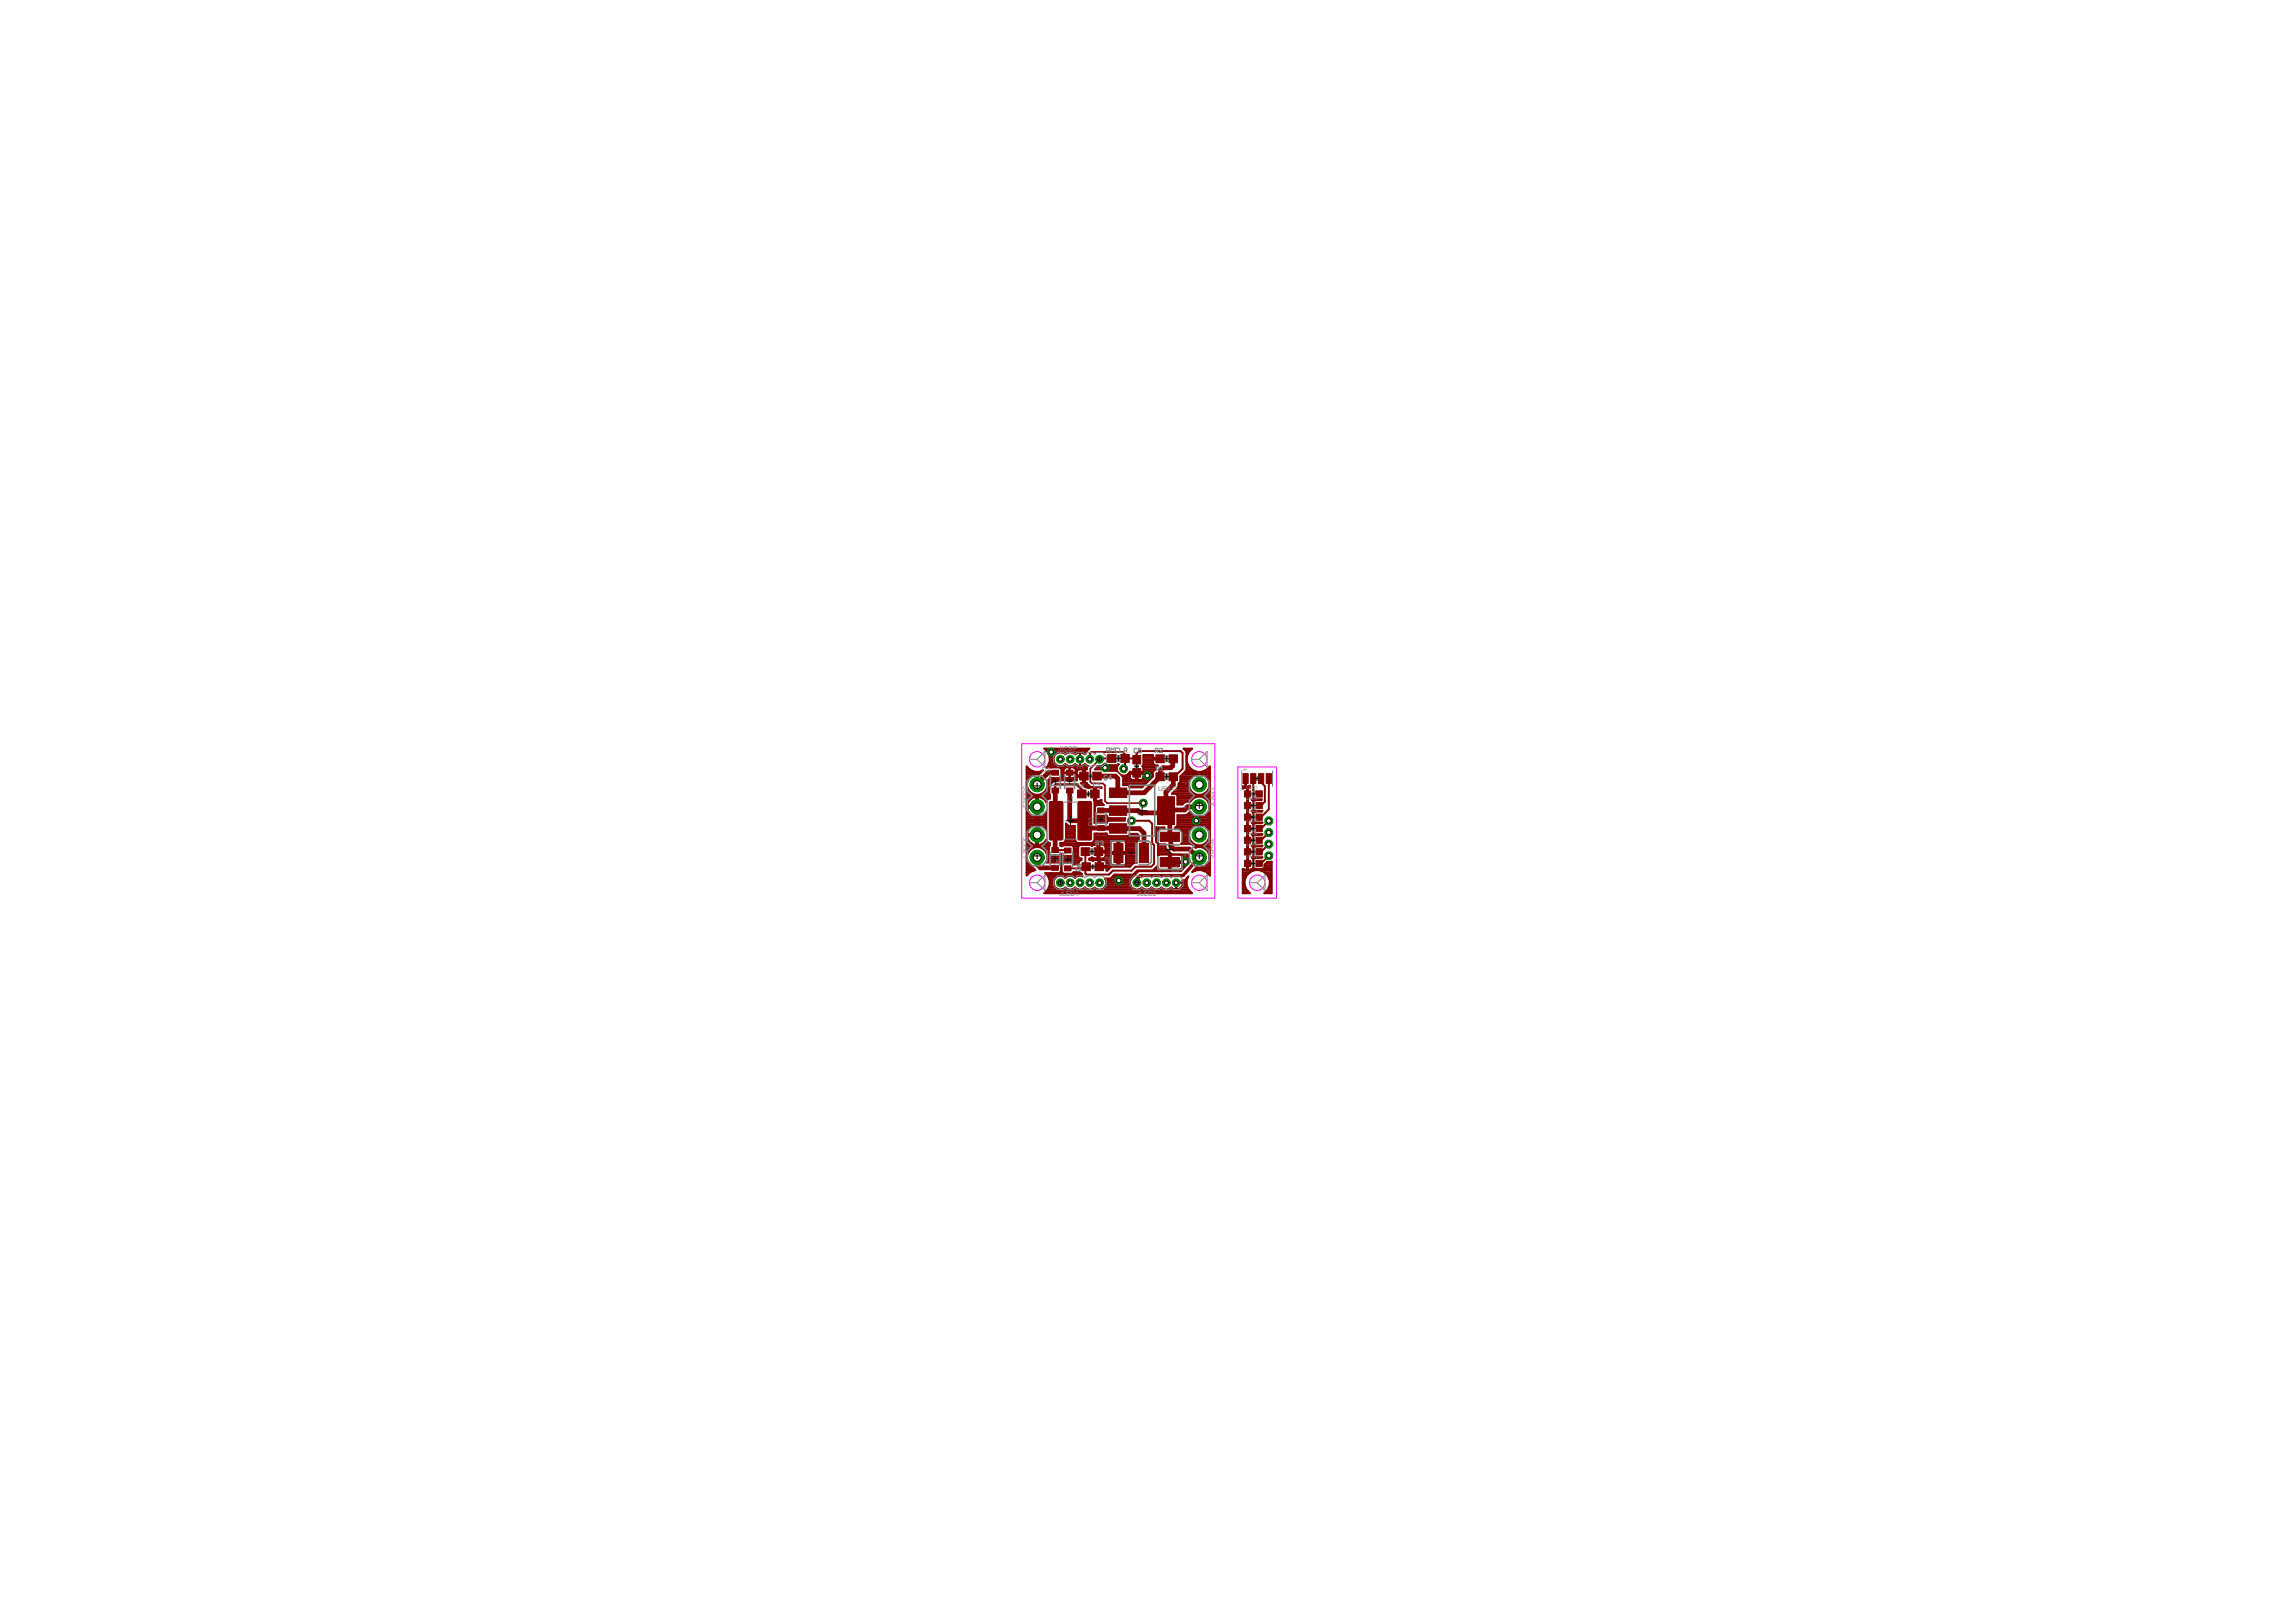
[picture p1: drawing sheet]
<svg xmlns="http://www.w3.org/2000/svg" width="297mm" height="210mm" viewBox="0 0 297 210" stroke-linecap="round" stroke-linejoin="round" font-family="sans-serif">
<defs><g id="words">
<g font-size="1" fill="#808080">
<text x="132.3" y="101.8" transform="rotate(90 132.3 101.8)">JCOIL2</text>
<text x="134.8" y="99.9">D2</text>
<text x="137" y="97.2">JICSP</text>
<text x="153.6" y="101.6" transform="rotate(-90 153.6 101.6)">-</text>
<text x="160.8" y="99.9">+</text>
<text x="138" y="103.6">L</text>
<text x="138.5" y="103.6">1</text>
<text x="139.3" y="102">D4</text>
<text x="141.4" y="106.9" transform="rotate(-90 141.4 106.9)">D3</text>
<text x="149.8" y="102.4">UREG</text>
<text x="153.6" y="104.7" transform="rotate(-90 153.6 104.7)">+</text>
<text x="157.1" y="104.4" transform="rotate(-90 157.1 104.4)">JLAS1</text>
<text x="132.3" y="108.3" transform="rotate(90 132.3 108.3)">JCOIL1</text>
<text x="137.1" y="112.1" transform="rotate(-90 137.1 112.1)">D</text>
<text x="137.1" y="111.5" transform="rotate(-90 137.1 111.5)">5</text>
<text x="138.1" y="111.3" transform="rotate(-90 138.1 111.3)">D</text>
<text x="138.1" y="110.7" transform="rotate(-90 138.1 110.7)">1</text>
<text x="143.6" y="111.9" transform="rotate(-90 143.6 111.9)">C2</text>
<text x="151.5" y="112.8">C3</text>
<text x="153.6" y="110.9" transform="rotate(-90 153.6 110.9)">+</text>
<text x="153.6" y="108.1" transform="rotate(-90 153.6 108.1)">-</text>
<text x="157" y="111" transform="rotate(-90 157 111)">JLAS2</text>
<text x="137.1" y="116">JLED1</text>
<text x="147.1" y="116">JLED2</text>
</g>
<g font-size=".7" fill="#808080">
<text x="161.3" y="102">LED1</text>
<text x="161.3" y="103.5">LED2</text>
<text x="161.3" y="105">LED3</text>
<text x="161.3" y="106.5">LED7</text>
<text x="161.3" y="111">LED4</text>
<text x="161.3" y="109.5">LED5</text>
<text x="161.3" y="108">LED6</text>
</g>
</g></defs>
<g fill="#800000" stroke="#800000" stroke-width=".13">
<path d="M136.1 109.7h.8v.6h-.8z"/>
<path d="M136.1 112h.8v.6h-.8z"/>
<path d="M136.1 102h.8v.6h-.8z"/>
<path d="M136.1 99.7h.8v.6h-.8z"/>
<path d="M139.4 102.2h1.1v1.1h-1.1z"/>
<path d="M141.1 102.2h1.1v1.1h-1.1z"/>
<path d="M144.1 109.1h1.2v2.5h-1.2z"/>
<path d="M147.4 109.1h1.2v2.5h-1.2z"/>
<path d="M143.5 102h2.3v1.2h-2.3z"/>
<path d="M143.5 104.3h2.3v1.2h-2.3z"/>
<path d="M143.5 106.6h2.3v1.2h-2.3z"/>
<path d="M149.8 103.1h2.2v3.6h-2.2z"/>
<path d="M150.1 111h2.5v1.2h-2.5z"/>
<path d="M150.1 107.7h2.5v1.2h-2.5z"/>
<path d="M141.4 99.9h1.1v1h-1.1z"/>
<path d="M139.7 99.9h1.1v1h-1.1z"/>
<path d="M149.5 100h1.1v1h-1.1z"/>
<path d="M151.2 100h1.1v1h-1.1z"/>
<path d="M149.5 97.7h1.1v1h-1.1z"/>
<path d="M151.2 97.7h1.1v1h-1.1z"/>
<path d="M142 106.8h.9v.7h-.9z"/>
<path d="M142 104.6h.9v.6h-.9z"/>
<path d="M143.3 97.6h1.1v1.1h-1.1z"/>
<path d="M145 97.6h1.1v1.1h-1.1z"/>
<path d="M146.6 97.8h1v1.1h-1z"/>
<path d="M146.6 99.5h1v1.1h-1z"/>
<path d="M138 102h.8v.6h-.8z"/>
<path d="M138 99.7h.8v.6h-.8z"/>
<path d="M137.7 112.1h.9v.6h-.9z"/>
<path d="M137.7 109.7h.9v.7h-.9z"/>
<path d="M141.6 109.7h1.1v1h-1.1z"/>
<path d="M139.9 109.7h1.1v1h-1.1z"/>
<path d="M140 111.7h1.1v1h-1.1z"/>
<path d="M141.7 111.7h1.1v1h-1.1z"/>
<path d="M161.8 100.1h.7v1.3h-.7z"/>
<path d="M162.8 100.1h.7v1.3h-.7z"/>
<path d="M160.8 100.1h.7v1.3h-.7z"/>
<path d="M163.8 100.1h.7v1.3h-.7z"/>
<path d="M162.5 102.3h.8v.8h-.8z"/>
<path d="M161 102.3h.8v.8h-.8z"/>
<path d="M162.5 103.8h.8v.8h-.8z"/>
<path d="M161 103.8h.8v.8h-.8z"/>
<path d="M162.5 105.3h.8v.9h-.8z"/>
<path d="M161 105.3h.8v.9h-.8z"/>
<path d="M162.5 111.3h.8v.8h-.8z"/>
<path d="M161 111.3h.8v.8h-.8z"/>
<path d="M162.5 109.8h.8v.8h-.8z"/>
<path d="M161 109.8h.8v.8h-.8z"/>
<path d="M162.5 108.3h.8v.8h-.8z"/>
<path d="M161 108.3h.8v.8h-.8z"/>
<path d="M162.5 106.8h.8v.8h-.8z"/>
<path d="M161 106.8h.8v.8h-.8z"/>
</g>
<g fill="#800000" stroke="#800000" stroke-width=".13">
<path d="M135.8 103.8l1.5-.1 .2 .2v4.6l-.2 .2h-1.4l-.2-.2z" fill-rule="evenodd"/>
<path d="M139.5 103.8l1.5-.1 .2 .2v4.6l-.2 .2h-1.4l-.2-.2z" fill-rule="evenodd"/>
</g>
<path d="M151.8 98.2l-.1 .9-.2 .3h-1l-.4 .3v.8l-2.1 2.1h-3.3l-.1-1.8-.3-.4h-2.4M134.2 111v.9l.4 .4h1.9M134.2 104.4v3.7M136.5 102.3v3.8l.1 .1-.1 .1v3.7M136.5 100h-.9l-1.4 1.4v.1M138.4 102.3v3.8l.1 .1h1.8v.6l.3 .4h6.8l.6 .6v2.6M144.6 104.9h.1M150.8 104.9h.1M150.9 104.9l.4 .6v2.8h.2v1.2l.3 .4h2.1l1 1.1h.3M151.8 100.5v1.1l-1 .9v2.4M155.2 104.4h-1.6l-.4 .4h-2.3l-.3 .4h-3.1l-.3-.3h-4.8" fill="none" stroke="#800000" stroke-width=".61"/>
<g fill="none" stroke="#800000" stroke-width=".25">
<path d="M132.8 99.8h.9M132.8 99.6h.4M132.8 99.4h.2M134.7 99.8h.1M135.1 96.9h5.8M135.4 97.1h5.3M135.6 99.1h5.1M135.6 97.4h4.9M135.7 98.9h.9M135.7 97.6h.9M135.8 98.7h.6M135.8 97.8h.6"/>
<path d="M135.8 98.3h.5M135.8 98.5h.5M135.8 98h.5M136 99.3h.1M137 97.4a.9 .9 0 0 0-.7 .9 .9 .9 0 0 0 .7 .8M137.2 99.4h.6M137.3 99.8h.3M137.3 99.6h.3M137.4 99.1l.4-.2 .5 .2M137.4 97.4l.4 .2 .5-.2M137.8 98.9h.1M137.8 97.6h.1"/>
<path d="M138.3 99.8h.1M138.3 99.6h.1M138.3 99.4h.1M138.6 99.1l.5-.2 .5 .2M138.6 97.4l.5 .2 .5-.2M139 99.4h1.6M139 98.9h.1M139 97.6h.1M139.2 99.8h.1M139.2 99.6h.3M139.5 99.6h.6v1.7h-.3l.6 .6h.3l.1 .1 .3-.1M139.5 99.6l-.2 .2"/>
<path d="M139.7 97.4v1.7M139.7 98.3h.1M139.7 98.9h.1M139.7 98.7h.1M139.7 98.5h.1M139.7 98h.1M139.7 97.8h.1M139.7 97.6h.1M139.8 99.1l.6-.2 .3 .2M140.1 99.8h.3M140.1 99.6h.3M140.3 98.9h.1"/>
<path d="M140.3 97.6h.1M140.6 99.3v.3h-.2v.7h-1.1v-.5M140.6 99.3h.1M140.7 97.1l.2-.2h-5.8a1.61 1.61 0 0 1 .3 2.4h1.7l.2 .2v1M140.7 97.1l-.3 .5-.6-.2M140.7 99.1l-.1 .2M141.9 99.4h2.6M142.1 99.1h2.5M142.1 99.1v.1M142.7 99.6h1.8M142.8 98.9h.2M143.8 98.1h-1.4l-.1 .2"/>
<path d="M144.7 98.9h.1M144.7 98.9l-.2 .1h-1.4l-.2-.2-.5 .3M144.7 98.9a.74 .74 0 0 0-.2 .9h-1.7l-.2-.2h-.9l.4-.5M145.5 98.1v.1v-.6l-.3-.3h-4l-.2 .2v.8M145.5 98.1v1.2l-.1 .2M145.5 98.1h1.4l.2 .2h-.2M146.2 99.9a.83 .83 0 0 1-1 .5M146.2 99.9h.1M146.2 99.9h.7v1h-.5M147 98.3v-.7l.4-.4h5.3l.3 .3v2l-1 1h-.2M147.8 99.1h1.9M147.9 98.3h2.1"/>
<path d="M147.9 99.8h1.3M147.9 99.6h1.5M147.9 99.4h1.6M147.9 98.9h1.3M147.9 98.7h1.3M147.9 98.5h1.3M147.9 98h1.3M147.9 97.8h1.3M149.2 98.9v-.6h.8v-.2h-.8v-.4h-1.3v1.3l-.1 .2 .1 .1v.6h-.7v1h.5l.2-.2v-.6h-1.7v.6l.2 .2M149.2 98.9l.2 .1 .4 .1-.3 .2a.64 .64 0 0 1-.3 .6v.6M153.2 96.9h1M153.4 99.8h1.3"/>
<path d="M153.4 97.1h.6M153.5 99.1h.3M153.5 97.4h.3M153.5 98.3h.1M153.5 99.6h.7M153.5 99.4h.5M153.5 98.9h.2M153.5 98.7h.1M153.5 98.5h.1M153.5 98h.1M153.5 97.8h.1M153.5 97.6h.2"/>
<path d="M155.6 99.8h.9M156.1 99.6h.4M156.3 99.4h.2M132.8 101.6h.1M132.8 106.5h2.6M132.8 105.6h.7M132.8 112.7h.9M132.8 100.7h.4M132.8 109.3h1.1M132.8 100h1.8M132.8 112h.6M132.8 113.1h.2"/>
<path d="M132.8 112.9h.4M132.8 112.5h1M132.8 112.2h.8M132.8 111.8h.4M132.8 111.6h.2M132.8 111.3h.1M132.8 111.1h.1M132.8 110.9h.1M132.8 110.7h.1M132.8 110.4h.2M132.8 110.2h.3M132.8 110h.5"/>
<path d="M132.8 109.8h.7M132.8 109.6h2.9M132.8 109.1h.6M132.8 108.9h.4M132.8 108.7h.2M132.8 108.5h.1M132.8 108.2h.1M132.8 108h1.2M132.8 107.8h.1M132.8 107.6h.1M132.8 107.4h.3M132.8 107.1h.4"/>
<path d="M132.8 106.9h.7M132.8 106.7h2.6M132.8 106.2h2.6M132.8 106h2.6M132.8 105.8h2.6M132.8 105.3h.4M132.8 105.1h.3M132.8 104.9h.1M132.8 104.7h.1M132.8 104.5h1.2M132.8 104.2h.1M132.8 104h.1"/>
<path d="M132.8 103.8h.2M132.8 103.6h.4M132.8 103.4h.6M132.8 103.1h1.1M132.8 102.9h3M132.8 102.7h.7M132.8 102.5h.5M132.8 102.3h.3M132.8 102h.2M132.8 101.8h.1M132.8 101.4h.1M132.8 101.1h.1"/>
<path d="M132.8 100.9h.2M132.8 100.5h.6M132.8 100.2h1M133.1 102.3a1.34 1.34 0 0 1 0-1.5 1.34 1.34 0 0 1 1.3-.6l.5-.5a1.57 1.57 0 0 1-2.1-.5v14.1l.5-.4 .6-.3-.3-.3v-.2a1.32 1.32 0 0 1-.7-1.4M133.1 110.2a1.33 1.33 0 0 1 1.8-.4 1.33 1.33 0 0 1 .4 1.8h1.8l.2 .2v1l-.2 .2h-1.9a1.6 1.6 0 0 1-.1 2.6h19.1a1.57 1.57 0 0 1-.5-2.2l-.1 .2M133.1 110.2l-.2 .5M133.9 103.1h.1v2.6a1.3 1.3 0 0 1-1.1-1.2h1.4v1.2l.6-.1 .5-.6v2.5l-.5-.6-.6-.2v1.2h-1.4a1.36 1.36 0 0 1 1.1-1.2v2.7l-.1-.1M133.9 103.1a1.33 1.33 0 0 0-1 1.2h1.4v-1.2h.2M133.9 109.3a1.33 1.33 0 0 1-1-1.1h1.4v1.2l.2-.1M134 105.6h.3M134 109.3h.3M134 109.1h.3"/>
<path d="M134 108.9h.3M134 108.7h.3M134 108.5h.3M134 108.2h.3M134 107.8h.3M134 107.6h.3M134 107.4h.3M134 107.1h.3M134 106.9h.3M134 105.3h.3M134 105.1h.3M134 104.9h.3"/>
<path d="M134 104.7h.3M134 104.2h.3M134 104h.3M134 103.8h.3M134 103.6h.3M134 103.4h.3M134 103.1h.3M134.5 109.3l.5-.2 .4-.4 .3 .4h.1v.3l-.1 .1v1l.2 .2h1.2l.2-.2 .3 .3h1.1l.2-.2v-1l-.2-.2h-1.1l-.2 .1-.2-.1v-.3h.4l.3-.3v-2.2l.5 .3h.6v1.9l.4 .3h1.9l.3-.3v-.9h1.6l.2 .3h2.5l.3-.3h.9l.2 .2v.7l-.3 .2v2.7h-.3l-.5 .5h-2.4l-.5 .5h-.1v-.4h-.9v-1l.7 .1 .2 .2v.4h-1.1v-.7h-.5l-.2 .1-.2-.1h-.3v-.2h.2l.2-.1 .1 .1h.6v-.8h1v.6l-.2 .2h-.6v-1.8M134.5 103.1l.4 .2 .3 .3M134.5 109.3h1.3M134.5 103.1h1.3M134.8 105.6h.6"/>
<path d="M134.8 109.8h.9M134.8 106.9h.6M134.8 102.7h.9M135 109.1h.8M135 103.4h.7M135.1 110h.6M135.1 107.1h.3M135.1 105.3h.3M135.1 102.5h.6M135.1 115.6h19.1M135.2 108.9h.3M135.2 103.6h.2"/>
<path d="M135.3 107.4h.1M135.3 105.1h.1M135.3 110.2h.4M135.3 102.3h.4M135.3 108.7h.1M135.3 103.8h.1M135.4 115.3h18.6M135.4 111.6h4.2M135.4 113.1h4.5M135.4 110.4h.3M135.4 102h.3M135.4 101.1a1.33 1.33 0 0 1-.6 1.7 1.33 1.33 0 0 1-1.7-.5"/>
<path d="M135.4 111.3h4.4M135.4 101.1h.8M135.5 110.7h.4M135.5 101.8h.3M135.5 111.1h4.4M135.5 110.9h4M135.5 101.4h.5M135.6 115.1h18.2M135.6 113.3h4.4M135.7 114.9h.9M135.7 113.6h.9M135.7 100.9h3.6"/>
<path d="M135.8 114.7h.6M135.8 113.8h.6M135.8 114.2h.5M135.8 114.4h.5M135.8 114h.5M135.9 100.7h3.4M135.9 100.7l-.5 .4M135.9 100.7h.1M136 101.6l-.3 .2v1l.1 .1v.4h-.1l-.3 .4v.1l-.2-.2M136.5 110h1.8l-.2 .1M137 113.3a.9 .9 0 0 0-.7 .9 .9 .9 0 0 0 .7 .9M137.1 110.7h.4"/>
<path d="M137.2 112.9h.2M137.2 109.3h4.3M137.2 109.1h6.5M137.2 111.8h.3M137.3 112.7h.1M137.3 112h.1M137.3 112.5h.1M137.3 112.2h.1M137.3 100.5l-.2 .2M137.3 100h2M137.3 100.5h.3M137.3 100.2h.3"/>
<path d="M137.4 113.3l.4 .3 .5-.3M137.4 115.1l.4-.2 .5 .2M137.6 100v.5l.3 .2M137.8 114.9h.1M137.8 113.6h.1M137.8 108.9h1.4M137.9 108.7h1.1M137.9 108.5h1.1M137.9 108.2h1.1M137.9 108h1.1M137.9 107.8h1.1M137.9 107.6h1.1"/>
<path d="M137.9 107.4h1.1M137.9 107.1h1.1M137.9 106.9h1.1M137.9 106.7h.1M138.3 100.7v-1.4h-.4l-.3 .2v.5h1.6l-.1-.5-.2-.2h-.5v1.4M138.3 100.5h.1M138.3 100.2h.1M138.6 113.3l.5 .3 .4-.3M138.6 115.1l.5-.2 .4 .2M138.8 110.7h.7M138.8 111.8h.8M138.9 112.9h.8"/>
<path d="M138.9 109.6h.6M138.9 110.4h.6M138.9 110.2h.6M138.9 110h.6M138.9 109.8h.6M139 114.9h.1M139 113.6h.1M139.1 100.5h1M139.2 100l-.1 .5-.2 .2M139.2 100.2h.1M139.7 109.3l-.2 .3v1.3l.2 .2h.2v.2l-.3 .2v.4h-.7l-.2-.2h-1.1l-.3 .2v.9l.3 .3h1.1l.2-.2h.8l.2 .2v.2l.2 .1-.2-.1M139.9 115.1l.5-.2 .4 .2"/>
<path d="M139.9 101.4h.7M140.1 101.6h.7M140.1 100.7h.3M140.1 100h.3M140.1 101.1h.3M140.1 100.9h.3M140.1 100.2h.3M140.3 114.9h.1M140.3 101.8h.7M140.4 110.2v1.9l.1 .1M140.5 112.2l-.6 .2h-1.8M140.6 101.4v-.1h-.2v-.7h-1.1v.4h-2.9l-.4 .4v.2h-.5"/>
<path d="M140.6 101.4h.1M140.6 101.4l.5 .5M140.9 101.7h.1M140.9 111.1h2.8M141.1 101.9h.1M141.1 109.3l.2 .2 .2-.2h1.2l.3 .3M141.2 115.1l.4-.2 .5 .2M141.3 101.9h1.2v.1l-.3-.1M141.3 111.3h.2M141.5 108.9h2.3M141.5 103.6l.1 .1v2.8h1.6l.2-.3h2.1v-.2M141.5 101.9v.7h.3v-.7"/>
<path d="M141.5 103.6v-.7h.3v.7h.4l.3-.1v.4l.3 .3h-.9l-.3 .2v.9M141.5 103.6h.3M141.5 103.4h.3M141.5 103.1h.3M141.5 102.9h.3M141.5 102.5h.3M141.5 102.3h.3M141.5 102h.3M141.6 114.9h.1M141.6 105.6h1.6l.2 .3h2.2l-.1 .1M141.6 108.7h5.7M141.6 108.5h5.7"/>
<path d="M141.6 108.2h5.7M141.6 108h1.6M141.6 106.2h1.8M141.6 106h3.9M141.6 105.8h1.7M141.6 105.3h.1M141.6 105.1h.1M141.6 104.9h.1M141.6 104.7h.1M141.6 104.5h.1M141.6 104.2h.2M141.6 104h1"/>
<path d="M141.6 103.8h.9M141.6 105.3l.3 .3M141.9 106.5h.1M141.9 107.9h.1M142 109.3v.8h1v-.5M142 110.9h.2M142 110.7h.2M142 110.4h.2M142 110h.2M142 109.8h.2M142 109.6h.2M142.1 112h.2"/>
<path d="M142.1 111.8h.2M142.1 111.6h.2M142.1 111.3h.2M142.2 110.2h1.5M142.3 112.2h1.4M142.4 103.6h.1M142.7 109.3h1M142.8 114.9h3.7M143 111.3h.7M143 110.9h.7M143 105.6h.1M143 114.7h3.3"/>
<path d="M143 113.8h3.3M143 109.6h.7M143 110.7h.7M143 110.4h1.6M143 110h.7M143 109.8h.7M143.1 114.4h3.1M143.1 114h3.1M143.1 111.6h.6M143.2 114.2h3M143.2 112h3.1M143.2 112.5h.3"/>
<path d="M143.2 111.8h.6M143.8 108.9l-.1 1.4h2l-.1-1.4M143.8 108.9l.2-.1h.6v3.2M143.8 113.6h2.7M144 113.3h2.7M144.6 109.3h.2M144.6 111.8h.2M144.6 111.6h.2M144.6 111.3h.2M144.6 111.1h.2M144.6 110.9h.2M144.6 110.7h.2"/>
<path d="M144.6 110.2h.2M144.6 110h.2M144.6 109.8h.2M144.6 109.6h.2M144.6 109.1h.2M144.6 108.9h.2M144.8 110.4h2.2M145.2 100.4l.1 .2v1h2.8M145.2 100.4h.1M145.2 100.5h1M145.3 100.7h.9M145.3 101.4h3"/>
<path d="M145.3 101.1h3.2M145.3 100.9h1.1M145.6 108.9l-.2-.1h-.6v3.2M145.6 108.9h1.5M145.6 111.8l.1-1.3h-2v1.3l.3 .2M145.6 111.8l-.2 .2M145.6 111.8h1M145.7 109.3h1.3M145.7 111.6h1.3M145.7 111.3h1.3M145.7 111.1h1.3M145.7 110.9h1.3"/>
<path d="M145.7 110.7h1.3M145.7 110.2h1.3M145.7 110h1.3M145.7 109.8h1.3M145.7 109.6h1.3M145.7 109.1h1.3M145.8 100.2h.4M146.1 100h.8M146.1 108h1.1M146.1 101.8h1.7M146.4 106.2h2.3l.4 .4v2.5l.2 .3v2.4l-.4 .4h-2l-.5 .5h-2.4l-.5 .5h-3l-.1-.1v-.8l.1-.1M146.5 113.6a.9 .9 0 0 0-.3 .9 .9 .9 0 0 0 .7 .6"/>
<path d="M146.7 113.1h.2M146.9 112.9h.2M146.9 100.7h.3M146.9 100.9h.3M146.9 100.5h.3M146.9 100.2h.3M147.2 100h2M147.3 115.1l.4-.2 .5 .2M147.7 114.9h.1M147.7 100.9h1M147.9 100.7h1M147.9 100.5h1.3"/>
<path d="M147.9 100.2h1.3M148.5 115.1l.5-.2 .4 .2M148.9 114.9h.1M149.2 100.5l-1.5 1.4h-1.5l-.3-.3M149.4 112.5h.4M149.6 108.9h.1M149.6 108.7h.1M149.6 108.5h.1M149.6 108.2h.1M149.6 108h.1M149.6 107.8h.1M149.6 107.6h.1"/>
<path d="M149.6 107.4h.3M149.6 107.1h1M149.6 112.2h.1M149.7 112.2l.1 .2 .2 .2h1.2v-.9h1.8v.5M149.7 112.2v-.1l-.6 .6M149.8 109.1h.1M149.8 115.1l.5-.2 .4 .2M149.8 109.3h1M149.8 110.7h.1M149.8 110.4h1.6M149.8 110.2h1.4M149.8 110h1.2"/>
<path d="M149.8 109.8h1M149.8 109.6h1M149.9 110.7l.1-.1h1.2v.8h1.8v-.5l-.2-.2M150.2 114.9h.1M151.1 115.1l.4-.2 .6 .2M151.2 112h.3M151.2 112.5h.3M151.2 112.2h.3M151.2 111.8h.3M151.2 111.3h.3M151.2 111.1h.3M151.2 110.9h.3"/>
<path d="M151.2 110.7h.3M151.5 111.6h2.3M151.5 114.9h.1M151.6 102.7h2.9M151.7 110.6l-.3-.1-.5-.6-.1-.6h-.9l-.2-.3v-1.5l.2-.2h.7v-.2l-1-.1v1.9l.2 .3 .1 1.5M151.8 102.5h2.4M152 107.1h2.2M152.1 102.3h1.9M152.2 114.9h.1M152.2 114.7h.1M152.2 114.4h.1M152.3 106.9h2.2"/>
<path d="M152.3 102.9h4.2M152.3 102h1.6M152.3 106.5h4.2M152.3 105.6h2.2M152.3 106.7h4.2M152.3 106.2h4.2M152.3 106h4.2M152.3 105.8h4.2M152.3 104h.8M152.3 103.8h1M152.3 103.6h1.8M152.3 103.4h2"/>
<path d="M152.3 103.1h2.5M152.4 101.8h1.4M152.5 101.6h1.3M152.5 101.4l-.1 .6-.8 .7h.5l.2 .2v1.2h.7l.5-.4h.5a1.33 1.33 0 0 1 1.6-.5 1.33 1.33 0 0 1 .9 1.5M152.5 101.4h.1M152.5 101.4l.2-.2v-.7l.8-.8v-2.5l-.4-.3h1.1a1.66 1.66 0 0 0-.2 2.5 1.66 1.66 0 0 0 2.5-.2v14.1a1.67 1.67 0 0 0-2.3-.5l.6-.6M152.5 101.4h1.3M152.6 110.6l.2 .1M152.7 100.7h1.4M152.7 101.1h1.2M152.7 100.9h1.3M152.7 100.5h1.6"/>
<path d="M152.7 114.9h1M152.8 107.4h1.2M152.8 112.7h-5.7l-.5 .5h-2.4l-.5 .5h-.7a.89 .89 0 0 1-.6 1.4M152.8 110.7h.9M152.8 112.5h.2M152.9 109.1h1.4M152.9 114.7h.7M152.9 100.2h1.9M153 110.9h.8M153 112.2l-.1 .2-.3 .2h-1.1v-2h2.1l.2 .2 .1 .6-1.1 1.3h-5.5l-.8 .9M153 112h.4M153 112.2h.2"/>
<path d="M153 111.8h.6M153 111.3h.9M153 111.1h.8M153 108.9h1.1M153 108.7h1M153 108.5h.9M153 108.2h.8M153 108h.8M153 107.8h.8M153 107.6h.9M153 114.4h.5M153 114h.5"/>
<path d="M153.2 100h3.3M153.4 113.8h.2M153.5 114.2h-1.3v.9M153.6 113.6l-.3 .3h-.3a.9 .9 0 0 1-.7 1.2M153.6 113.6h.1M153.7 105.3h.5M153.8 107.8a1.34 1.34 0 0 0 1.4 1.6 1.34 1.34 0 0 0 1.3-1.6M153.8 107.8a1.34 1.34 0 0 1 1.4-1.1 1.34 1.34 0 0 1 1.3 1.1M153.9 105.1h.1M154 102.3a1.35 1.35 0 0 1 1.2-2.1 1.35 1.35 0 0 1 1.1 2.1M154 102.3a1.35 1.35 0 0 0 2.3 0M154.3 109.3h.5"/>
<path d="M154.4 112.7h.3M154.5 109.6h2M154.6 112.5h1.9M154.8 112.2h.1M155.5 109.3h1M155.5 103.1h1M155.5 112.2h1M155.5 100.2h1M155.7 112.7h.8M155.8 102.7h.7M155.8 105.6h.7M155.8 109.8h.7"/>
<path d="M155.8 106.9h.7M156 112h.5M156 109.1h.5M156 103.4h.5M156 100.5h.5M156.1 110h.4M156.1 107.1h.4M156.1 105.3h.4M156.1 102.5h.4M156.1 112.9h.4M156.2 108.9h.3M156.2 103.6h.3"/>
<path d="M156.2 100.7h.3M156.2 111.8h.3M156.3 110.2l.2 .5M156.3 110.2h.2M156.3 107.4h.2M156.3 105.1h.2M156.3 102.3h.2M156.3 108.7h.2M156.3 103.8h.2M156.3 113.1h.2M156.3 111.6h.2M156.3 100.9h.2"/>
<path d="M156.4 110.4h.1M156.4 107.6h.1M156.4 104.9h.1M156.4 102h.1M156.4 111.3h.1M156.4 108.5h.1M156.4 104h.1M156.4 101.1h.1M156.5 101.6h.1M156.5 104.7a1.33 1.33 0 0 1-1.1 1.1 1.33 1.33 0 0 1-1.4-.7l-.6 .4h-1.1v1.3l-.3 .3v.2h.7l.3 .2v1.5l-.2 .2h1.2l.3 .1 .4 .4a1.21 1.21 0 0 1 1.6 .5M156.5 110.7a1.31 1.31 0 0 1-1.7 1.5M156.5 111.1h.1"/>
<path d="M156.5 110.9h.1M156.5 110.7h.1M156.5 108.2h.1M156.5 108h.1M156.5 107.8h.1M156.5 104.7h.1M156.5 104.5h.1M156.5 104.2h.1M156.5 101.8h.1M156.5 101.4h.1M160.8 112.7h1.4M160.8 115.1h.4"/>
<path d="M160.8 114.2h.2M160.8 113.3h.4M160.8 115.6h.9M160.8 115.3h.7M160.8 114.9h.4M160.8 114.7h.3M160.8 114.4h.2M160.8 114h.2M160.8 113.8h.3M160.8 113.6h.4M160.8 113.1h.7M160.8 112.9h.9"/>
<path d="M160.8 112.5h.1M160.8 102h.1M160.8 101.8h.9M161.1 101.6h.1M161.1 100.8h.1v1l.5-.1v.3h-.2v.7h-.2v-.7h-.5v-.2h.3zM161.1 101.4h.1M161.1 101.1h.1M161.1 100.9h.1M161.3 106.5h.2M161.3 105.6h.2M161.3 110.3h.9v.5l-.3 .2 .3 .2v.5h-.9zM161.3 109.3h.2"/>
<path d="M161.3 112h.2M161.3 112.5h.2M161.3 112.2h.2M161.3 111.6h.2M161.3 111.3h.2M161.3 111.1h.2M161.3 110.9h.2M161.3 110.7h.2M161.3 110.4h.2M161.3 110h.2M161.3 109.8h.2M161.3 109.6h.2"/>
<path d="M161.3 109.1h.2M161.3 108.9h.2M161.3 108.5h.2M161.3 108.2h.2M161.3 108h.2M161.3 107.8h.2M161.3 107.6h.2M161.3 107.4h.2M161.3 107.1h.2M161.3 106.9h.2M161.3 106.7h.2M161.3 106.2h.2"/>
<path d="M161.3 106h.2M161.3 105.3h.2M161.3 105.1h.2M161.3 104.9h.2M161.3 104.7h.2M161.3 104.5h.2M161.3 104h.2M161.3 103.8h.2M161.3 103.6h.2M161.3 103.4h.2M161.3 103.1h.2M161.3 102.9h.2"/>
<path d="M161.3 102.5h.2M161.3 102.3h.2M161.3 102h.2M161.3 104.3h.9v.5l-.3 .2 .3 .2v.5h-.9zM161.3 105.8h.9v.5l-.3 .2 .3 .2v.5h-.9zM161.3 107.3h.9v.5l-.3 .2 .3 .2v.5h-.9zM161.3 108.8h.9v.5l-.3 .2 .3 .2v.5h-.9zM161.5 111.8h.7M161.5 110.2h.7M161.5 108.7h.7M161.5 105.8h.7M161.5 104.2h.7"/>
<path d="M161.7 101.7h.1M162 106.5h1.3M162 112.5h2.5M162 108h1.3M162.1 110.9h.2M162.1 109.6h.2M162.1 104.9h.2M162.1 103.6h.2M162.1 103.4l.1-.5v.4l.2 .1h.8v.1h-.8l-.2 .2v1.1l.2 .1h.9l-.1 .1h-.8l-.2 .2v1.1M162.1 103.4l-.2 .1 .3 .3M162.1 109.3h.2M162.1 111.1h.2"/>
<path d="M162.1 105.1h.2M162.1 103.4h.2M162.1 107.8h.1M162.1 106.7h.1M162.1 100.8v1.5l.5 .4h.3M162.2 112.2h.1M162.2 108.2h.1M162.2 106.2h.1M162.2 103.8v.4h-.9v-1.4h.2v9.7h.4l.3-.3v-.4h-.9v.7l-.5-.1v3.2h.9l-.4-.5M162.2 105.6h.1M162.2 112h.1M162.2 111.6h.1"/>
<path d="M162.2 111.3h.1M162.2 110.7h.1M162.2 110.4h.1M162.2 110h.1M162.2 109.8h.1M162.2 109.1h.1M162.2 108.9h.1M162.2 108.5h.1M162.2 107.6h.1M162.2 107.4h.1M162.2 107.1h.1M162.2 106.9h.1"/>
<path d="M162.2 106h.1M162.2 105.3h.1M162.2 104.7h.1M162.2 104.5h.1M162.2 104h.1M162.2 103.8h.1M162.2 103.1h.1M162.2 102.9h.1M162.2 106.3l.2 .1h.9l-.1 .1h-.8l-.2 .2v1.1l.2 .1h.9l-.1 .1M162.4 108l-.2 .2v1.1l.2 .1h.9l-.1 .1h-.8l-.2 .2v1.1l.2 .1h.9l-.1 .1h-.8l-.2 .2v1.1l.2 .1h1l.2-.1v-.4l.3-.4h.6v4.1h-.9a1.65 1.65 0 0 0 .4-2.3 1.65 1.65 0 0 0-2.3-.4 1.65 1.65 0 0 0-.4 2.2M163.1 112.7h1.4M163.2 100.8v.4l.4 .5v2l-.4 .5h-.3"/>
<path d="M163.6 112h.9M163.6 112.2h.9M163.6 115.6h.9M163.6 112.9h.9M163.7 111.8h.8M163.8 115.3h.7M163.8 113.1h.7M163.9 111.6h.6M164 115.1h.5M164 113.3h.5M164.1 114.9h.4M164.1 113.6h.4"/>
<path d="M164.1 100.8v3.9l-.9 1h-.3M164.1 109.2l-.9 1h-.3M164.1 110.7l-.9 1h-.3M164.1 107.7l-.9 1h-.3M164.1 106.2l-.9 1h-.3M164.2 114.7h.3M164.2 113.8h.3M164.3 114.2h.2M164.3 114.4h.2M164.3 114h.2"/>
</g>
<path d="M142.3 98.3l-1.2 1.2v1.7l.2 .2h1.4l.3 .2v2.1l.2 .2h4.7M143 99.4h1.1l1.1 1.1h.6l.5-.5h.8M140.2 100.4v1.1l.3 .4h.9l.2 .2v.6" fill="none" stroke="#800000" stroke-width=".21"/>
<path d="M136.5 102.3v-.7l.1-.1h2.7l.9 .9-.2 .3" fill="none" stroke="#800000" stroke-width=".32"/>
<path d="M155.2 111l-2.1 2.3h-5.6l-.4 .4v.5" fill="none" stroke="#800000" stroke-width=".42"/>
<circle cx="134.2" cy="111" r=".93" fill="#008000" stroke="#008000" stroke-width=".13"/>
<circle cx="134.2" cy="111" r=".51" fill="#fff" stroke="#000" stroke-width=".13"/>
<circle cx="134.2" cy="108.1" r=".93" fill="#008000" stroke="#008000" stroke-width=".13"/>
<circle cx="134.2" cy="108.1" r=".51" fill="#fff" stroke="#000" stroke-width=".13"/>
<circle cx="134.2" cy="101.5" r=".93" fill="#008000" stroke="#008000" stroke-width=".13"/>
<circle cx="134.2" cy="101.5" r=".51" fill="#fff" stroke="#000" stroke-width=".13"/>
<circle cx="134.2" cy="104.4" r=".93" fill="#008000" stroke="#008000" stroke-width=".13"/>
<circle cx="134.2" cy="104.4" r=".51" fill="#fff" stroke="#000" stroke-width=".13"/>
<circle cx="155.2" cy="104.4" r=".93" fill="#008000" stroke="#008000" stroke-width=".13"/>
<circle cx="155.2" cy="104.4" r=".51" fill="#fff" stroke="#000" stroke-width=".13"/>
<circle cx="155.2" cy="101.5" r=".93" fill="#008000" stroke="#008000" stroke-width=".13"/>
<circle cx="155.2" cy="101.5" r=".51" fill="#fff" stroke="#000" stroke-width=".13"/>
<circle cx="155.2" cy="111" r=".93" fill="#008000" stroke="#008000" stroke-width=".13"/>
<circle cx="155.2" cy="111" r=".51" fill="#fff" stroke="#000" stroke-width=".13"/>
<circle cx="155.2" cy="108.1" r=".93" fill="#008000" stroke="#008000" stroke-width=".13"/>
<circle cx="155.2" cy="108.1" r=".51" fill="#fff" stroke="#000" stroke-width=".13"/>
<circle cx="142.3" cy="114.2" r=".51" fill="#008000" stroke="#008000" stroke-width=".13"/>
<circle cx="142.3" cy="114.2" r=".25" fill="#fff" stroke="#000" stroke-width=".13"/>
<circle cx="141" cy="114.2" r=".51" fill="#008000" stroke="#008000" stroke-width=".13"/>
<circle cx="141" cy="114.2" r=".25" fill="#fff" stroke="#000" stroke-width=".13"/>
<circle cx="139.7" cy="114.2" r=".51" fill="#008000" stroke="#008000" stroke-width=".13"/>
<circle cx="139.7" cy="114.2" r=".25" fill="#fff" stroke="#000" stroke-width=".13"/>
<circle cx="138.5" cy="114.2" r=".51" fill="#008000" stroke="#008000" stroke-width=".13"/>
<circle cx="138.5" cy="114.2" r=".25" fill="#fff" stroke="#000" stroke-width=".13"/>
<circle cx="137.2" cy="114.2" r=".51" fill="#008000" stroke="#008000" stroke-width=".13"/>
<circle cx="137.2" cy="114.2" r=".25" fill="#fff" stroke="#000" stroke-width=".13"/>
<circle cx="152.2" cy="114.2" r=".51" fill="#008000" stroke="#008000" stroke-width=".13"/>
<circle cx="152.2" cy="114.2" r=".25" fill="#fff" stroke="#000" stroke-width=".13"/>
<circle cx="150.9" cy="114.2" r=".51" fill="#008000" stroke="#008000" stroke-width=".13"/>
<circle cx="150.9" cy="114.2" r=".25" fill="#fff" stroke="#000" stroke-width=".13"/>
<circle cx="149.6" cy="114.2" r=".51" fill="#008000" stroke="#008000" stroke-width=".13"/>
<circle cx="149.6" cy="114.2" r=".25" fill="#fff" stroke="#000" stroke-width=".13"/>
<circle cx="148.4" cy="114.2" r=".51" fill="#008000" stroke="#008000" stroke-width=".13"/>
<circle cx="148.4" cy="114.2" r=".25" fill="#fff" stroke="#000" stroke-width=".13"/>
<circle cx="147.1" cy="114.2" r=".51" fill="#008000" stroke="#008000" stroke-width=".13"/>
<circle cx="147.1" cy="114.2" r=".25" fill="#fff" stroke="#000" stroke-width=".13"/>
<circle cx="137.2" cy="98.3" r=".51" fill="#008000" stroke="#008000" stroke-width=".13"/>
<circle cx="137.2" cy="98.3" r=".25" fill="#fff" stroke="#000" stroke-width=".13"/>
<circle cx="138.5" cy="98.3" r=".51" fill="#008000" stroke="#008000" stroke-width=".13"/>
<circle cx="138.5" cy="98.3" r=".25" fill="#fff" stroke="#000" stroke-width=".13"/>
<circle cx="139.7" cy="98.3" r=".51" fill="#008000" stroke="#008000" stroke-width=".13"/>
<circle cx="139.7" cy="98.3" r=".25" fill="#fff" stroke="#000" stroke-width=".13"/>
<circle cx="141" cy="98.3" r=".51" fill="#008000" stroke="#008000" stroke-width=".13"/>
<circle cx="141" cy="98.3" r=".25" fill="#fff" stroke="#000" stroke-width=".13"/>
<circle cx="142.3" cy="98.3" r=".51" fill="#008000" stroke="#008000" stroke-width=".13"/>
<circle cx="142.3" cy="98.3" r=".25" fill="#fff" stroke="#000" stroke-width=".13"/>
<circle cx="144.7" cy="113.9" r=".51" fill="#008000" stroke="#008000" stroke-width=".13"/>
<circle cx="144.7" cy="113.9" r=".3" fill="#fff" stroke="#000" stroke-width=".13"/>
<circle cx="136" cy="97.3" r=".51" fill="#008000" stroke="#008000" stroke-width=".13"/>
<circle cx="136" cy="97.3" r=".3" fill="#fff" stroke="#000" stroke-width=".13"/>
<circle cx="154.8" cy="106.2" r=".51" fill="#008000" stroke="#008000" stroke-width=".13"/>
<circle cx="154.8" cy="106.2" r=".3" fill="#fff" stroke="#000" stroke-width=".13"/>
<circle cx="148.4" cy="100.4" r=".51" fill="#008000" stroke="#008000" stroke-width=".13"/>
<circle cx="148.4" cy="100.4" r=".3" fill="#fff" stroke="#000" stroke-width=".13"/>
<circle cx="153.4" cy="111.5" r=".51" fill="#008000" stroke="#008000" stroke-width=".13"/>
<circle cx="153.4" cy="111.5" r=".3" fill="#fff" stroke="#000" stroke-width=".13"/>
<circle cx="143" cy="99.4" r=".51" fill="#008000" stroke="#008000" stroke-width=".13"/>
<circle cx="143" cy="99.4" r=".3" fill="#fff" stroke="#000" stroke-width=".13"/>
<circle cx="145.4" cy="99.5" r=".51" fill="#008000" stroke="#008000" stroke-width=".13"/>
<circle cx="145.4" cy="99.5" r=".3" fill="#fff" stroke="#000" stroke-width=".13"/>
<circle cx="147.9" cy="103.9" r=".51" fill="#008000" stroke="#008000" stroke-width=".13"/>
<circle cx="147.9" cy="103.9" r=".3" fill="#fff" stroke="#000" stroke-width=".13"/>
<circle cx="146.4" cy="106.2" r=".51" fill="#008000" stroke="#008000" stroke-width=".13"/>
<circle cx="146.4" cy="106.2" r=".3" fill="#fff" stroke="#000" stroke-width=".13"/>
<circle cx="164.1" cy="110.7" r=".55" fill="#008000" stroke="#008000" stroke-width=".13"/>
<circle cx="164.1" cy="110.7" r=".3" fill="#fff" stroke="#000" stroke-width=".13"/>
<circle cx="164.1" cy="109.2" r=".55" fill="#008000" stroke="#008000" stroke-width=".13"/>
<circle cx="164.1" cy="109.2" r=".3" fill="#fff" stroke="#000" stroke-width=".13"/>
<circle cx="164.1" cy="107.7" r=".55" fill="#008000" stroke="#008000" stroke-width=".13"/>
<circle cx="164.1" cy="107.7" r=".3" fill="#fff" stroke="#000" stroke-width=".13"/>
<circle cx="164.1" cy="106.2" r=".55" fill="#008000" stroke="#008000" stroke-width=".13"/>
<circle cx="164.1" cy="106.2" r=".3" fill="#fff" stroke="#000" stroke-width=".13"/>
<g fill="none" stroke="#808080" stroke-width=".21">
<path d="M133.5 100.4h1.3l.6 .7v1.2l-.6 .7 .6 .6v1.3l-.6 .6h-1.3l-.6-.6v-1.3l.6-.6-.6-.7v-1.2zM133.5 107h1.3l.6 .6v1.3l-.6 .6 .6 .6v1.3l-.6 .6h-1.3l-.6-.6v-1.3l.6-.6-.6-.6v-1.3zM135.8 110.3v1.8M135.8 110.7h1.3M135.9 100.2v1.8M135.9 101.6h1.3M137.1 110.3v1.8M137.2 100.2v1.8M137.5 110.3v1.8M137.5 111.7h1.3M137.7 101.6h1.3M137.7 100.2v1.8"/>
<path d="M138.8 110.3v1.8M139 100.2v1.8M141.8 105.1v1.8M141.8 106.5h1.3M143.1 105.1v1.8M145.5 108.8h-1.8v3.2h1.8M146.1 101.6h3.3v6.6h-3.3zM147 109.1v2.6M147.3 108.8h1.2l.4 .3v2.5l-.4 .3h-1.2M149.8 110.8v1.7h3.1v-1.7M149.8 108.9v-1.2l.3-.4h2.4l.4 .4v1.2M150 109.3h2.6"/>
<path d="M153.9 107.6l.6-.6h1.3l.6 .6v1.3l-.6 .6 .6 .6v1.3l-.6 .6h-1.3l-.6-.6v-1.3l.6-.6-.6-.6zM154.5 100.4h1.3l.6 .7v1.2l-.6 .7 .6 .6v1.3l-.6 .6h-1.3l-.6-.6v-1.3l.6-.6-.6-.7v-1.2zM162 102.5l.3 .2M162 104l.3 .2M162 105.5l.3 .2M162 111.5l.3 .2M162 110l.3 .2-.3 .3M162 108.5l.3 .2M162 107l.3 .2-.3 .3M162.3 102.3v.9M162.3 103.8v.9M162.3 105.3v.9"/>
<path d="M162.3 106.8v.9M162.3 108.3v.9M162.3 109.8v.9M162.3 111.3v.9M162.3 102.7l-.3 .3M162.3 104.2l-.3 .3M162.3 105.7l-.3 .3M162.3 111.7l-.3 .3M162.3 108.7l-.3 .3"/>
</g>
<path d="M147 99.2h.1M140.8 102.7v.1M141.1 100.4v.1M141.4 112.1v.1" fill="none" stroke="#808080" stroke-width=".57"/>
<g fill="none" stroke="#808080" stroke-width=".13">
<path d="M133.2 98.3h1M135.2 97.2v2.1l-1-1zM136.3 97.9l.5-.5h.8l.2 .2 .3-.2h.7l.3 .2 .2-.2h.8l.3 .2 .2-.2h.8l.2 .2 .3-.2h.7l.6 .5v.7l-.6 .5h-.7l-.3-.2-.2 .2h-.8l-.2-.2-.3 .2h-.8l-.2-.2-.3 .2h-.7l-.3-.2-.2 .2h-.8l-.5-.5zM143.2 97.2h.3l.1-.1-.1-.3h-.3v.6M143.4 97.2l.2 .2M143.7 97.4v-.6l.2 .2 .2-.2v.6M144.7 96.9l-.1-.1h-.2l-.1 .1 .1 .5 .3-.1M144.9 96.8v.6h.3M145.4 97.2h.3l.1-.1-.1-.3h-.3v.6M145.6 97.2l.2 .2M147.1 96.9l-.1-.1h-.2l-.1 .1 .1 .5h.2l.1-.1M147.7 96.8h-.4v.3l.2-.1 .2 .1-.1 .3-.3-.1"/>
<path d="M149.5 97.2h.2l.1-.1-.1-.3h-.2v.6M149.6 99.5h.3v-.1v-.2h-.3v.5M149.6 97.2l.2 .2M149.8 99.5l.1 .2M150 96.9l.1-.1 .3 .1v.1l-.4 .4h.4M150.1 99.4l.2-.2v.5M150.1 99.7h.4M154.1 98.3h1.1M156.2 97.2v2.1l-1-1zM160.7 99.8v1.9M164.6 99.8v1.9M133.2 114.2h1"/>
<path d="M134.2 114.2l1-1v2.1zM136.3 113.9l.5-.6h.8l.2 .3 .3-.3h.7l.3 .3 .2-.3h.8l.3 .3 .2-.3h.8l.2 .3 .3-.3h.7l.6 .6v.7l-.6 .5h-.7l-.3-.2-.2 .2h-.8l-.2-.2-.3 .2h-.8l-.2-.2-.3 .2h-.7l-.3-.2-.2 .2h-.8l-.5-.5zM137.7 103.8h1.6M137.7 108.6h1.6M139.2 111.8l.3 .4M139.3 112.4h-.1l.1 .3h.4l.1-.1-.1-.2M139.6 111.8l.2 .1-.1 .3h-.2zM141.8 109.2h.2l.2-.3-.4-.1v.6M141.8 101.4l-.1-.1-.2 .1v.3v.1l.3-.1M142 109.2l.2 .2M142 101.8h.4M142 101.5l.2-.2v.5"/>
<path d="M142.3 108.9l.3-.1 .1 .1-.1 .2M142.5 109.1h.1M142.6 109.1l.1 .1-.1 .2-.3-.1M143.2 100.5l-.1-.1h-.2v.1v.4l.3-.1M143.8 100.6h-.4l.3-.2v.5M146.2 113.9l.5-.6h.8l.2 .3 .3-.3h.7l.3 .3 .2-.3h.8l.3 .3 .2-.3h.8l.2 .3 .3-.3h.7l.6 .6v.7l-.6 .5h-.7l-.3-.2-.2 .2h-.8l-.2-.2-.3 .2h-.8l-.2-.2-.3 .2h-.7l-.3-.2-.2 .2h-.8l-.5-.5zM154.1 114.2h1.1M155.2 114.2l1-1v2.1zM161.6 114.2h1M163.7 113.2v2.1l-1.1-1.1z"/>
</g>
<g fill="#808080" stroke="#808080" stroke-width=".13">
<path d="M150.7 100.1h.5v.8h-.5z"/>
<path d="M150.7 97.8h.5v.8h-.5z"/>
<path d="M144.5 97.8h.4v.7h-.4z"/>
<path d="M141 109.8h.5v.8h-.5z"/>
</g>
<g fill="none" stroke="#000" stroke-width=".13">
<path d="M142 98.3h.5M142.3 98v.6M144.4 98.1h.6M144.7 97.8v.7M146.8 99.2h.5M147.1 98.9v.5M150.6 98.2h.7M150.9 97.9v.6M133.8 110.8h.8M133.8 101.7h.8M134.2 101.3v.8M134.2 110.4v.7"/>
<path d="M136.1 111.1h.8M136.1 101.2h.8M136.5 110.8v.7M136.5 100.8v.7M136.8 114.2h.7M137.2 113.9v.7M137.8 111.2h.7M137.9 106.2h1.1M138.1 101.1h.6M138.1 110.8v.8M138.4 100.8v.7M138.5 105.6v1.2"/>
<path d="M140.5 102.7h.6M140.8 102.4v.7M140.8 100.4h.5M141 110.2h.5M141.1 100.2v.5M141.1 112.2h.5M141.3 110v.5M141.4 111.9v.5M142.1 106h.6M142.4 105.7v.6M145.8 110.4h1.1M146.3 109.9v1"/>
<path d="M146.7 114.2h.7M147.1 104.9h1.3M147.1 113.9v.7M147.8 104.2v1.4M150.6 100.5h.7M150.8 109.9h1M150.9 100.2v.6M151.3 109.4v1M154.8 104.2h.7M154.8 110.8h.7M155.2 103.9v.7M155.2 110.4v.7"/>
<path d="M161.9 102.7h.5M161.9 104.2h.5M161.9 110.2h.5M161.9 105.7h.5M161.9 111.7h.5M161.9 108.7h.5M161.9 107.2h.5M162.1 102.5v.5M162.1 104v.5M162.1 105.5v.5M162.1 107v.5M162.1 108.5v.5"/>
<path d="M162.1 110v.5M162.1 111.5v.5M162.4 100.8h.5M162.6 100.5v.5"/>
</g>
<g fill="none" stroke="#f0f" stroke-width=".13">
<path d="M132.2 96.2h25v20h-25zM160.1 99.3h5v16.9h-5z"/>
<circle cx="134.2" cy="98.3" r=".99"/>
<circle cx="155.2" cy="98.3" r=".99"/>
<circle cx="134.2" cy="114.2" r=".99"/>
<circle cx="155.2" cy="114.2" r=".99"/>
<circle cx="162.6" cy="114.2" r=".99"/>
</g>
<use href="#words"/>
</svg>
